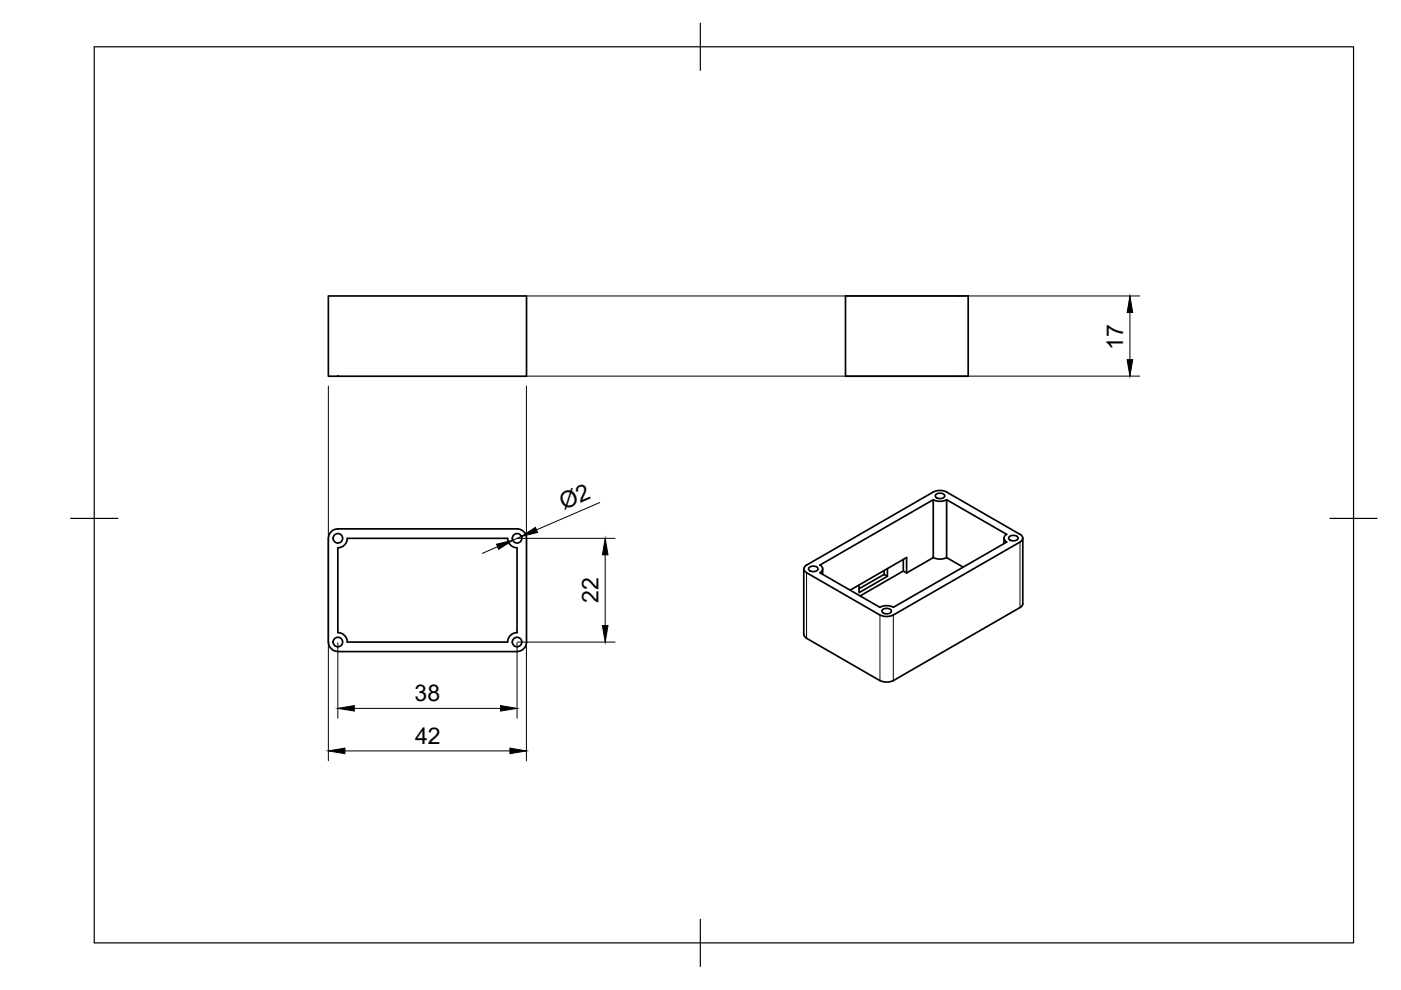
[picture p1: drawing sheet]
<svg xmlns="http://www.w3.org/2000/svg" width="297mm" height="210mm" viewBox="0 0 297 210" stroke-linecap="round" stroke-linejoin="round" font-family="sans-serif">
<defs><g id="words">
<g font-size="4.9">
<text x="238.2" y="74.1" transform="rotate(-90 238.2 74.1)">17</text>
<text x="119.5" y="108.2" transform="rotate(-24 119.5 108.2)">Ø2</text>
<text x="126.9" y="127.8" transform="rotate(-90 126.9 127.8)">22</text>
<text x="87.9" y="148.7">38</text>
<text x="88" y="157.8">42</text>
</g>
</g></defs>
<!-- layer: Visible -->
<g fill="none" stroke="#000" stroke-width=".36">
<path d="M69.6 62.8h42v17h-42zM179.3 62.8h26v17h-26zM69.6 114.1v22M71.6 112.1h38a2 2 0 0 1 2 2v22a2 2 0 0 1-2 2h-38M71.6 116.1v18M71.6 116.1a2 2 0 0 0 2-2h34a2 2 0 0 0 2 2v18M71.6 112.1a2 2 0 0 0-2 2M173.8 119.8l24.1-13.8v12.2l-5.7 3.3M173.8 119.8a.86 .86 0 0 1 .6 .8 .86 .86 0 0 1-.6 .8M191.5 118.6v2.5l.7 .4M197.9 106l1.4 .3 1.4-.3M197.9 118.2l1.4 .3 1.4-.3"/>
<path d="M198.4 104.9a1.25 1.25 0 0 1 1.9 .2 1.16 1.16 0 0 1-2 0zM200.7 104.3l15.6 9M200.7 104.3l-1.4-.3-1.4 .3-26.9 15.5M212.9 114.1v1.1M213.4 113.3a.88 .88 0 0 0-.5 .8 .88 .88 0 0 0 .5 .8l-24 13.8-1.4-.3-1.4 .3-12.8-7.3M213.4 113.3l-12.7-7.3v12.2l3.5 2M213.9 113.9a1.25 1.25 0 0 1 2 .2 1.16 1.16 0 0 1-2.1 0zM216.3 113.3a.88 .88 0 0 1 .5 .8 .88 .88 0 0 1-.5 .8l-26.9 15.5-.9 .3h-1l-.9-.3-15.6-9a.87 .87 0 0 1-.6-.8 .87 .87 0 0 1 .6-.8M216.9 114.1v13.9l-.2 .4-27.3 15.9M69.6 136.1a2 2 0 0 0 2 2M71.6 134.1a2 2 0 0 1 2 2h34a2 2 0 0 1 2-2M170.4 120.6v13.9l.2 .5 16 9.3"/>
<path d="M171.5 120.4a1.25 1.25 0 0 1 1.9 .2 1.16 1.16 0 0 1-2 0zM174.4 120.6v1.2M187.1 129.3a1.25 1.25 0 0 1 1.9 .3 1.16 1.16 0 0 1-2 0zM187.5 121v.8M188.2 120.6v1.6l-6.1 3.5v-1.7M188.2 122.2l-.7-.4-5.4 3M191.5 121.1l-9.1 5.3M192.2 121.5v-3.3l-12 6.9M186.6 144.3l1.4 .3 1.4-.3"/>
<circle cx="71.6" cy="114.1" r="1.01"/>
<circle cx="109.6" cy="114.1" r="1.01"/>
<circle cx="71.6" cy="136.1" r="1.01"/>
<circle cx="109.6" cy="136.1" r="1.01"/>
</g>
<!-- layer: Visible Narrow -->
<path d="M216.3 114.9v13.9M171 121.4v13.9M186.6 130.4v13.9M189.4 130.4v13.9" fill="none" stroke="#000" stroke-width=".21"/>
<!-- layer: Border -->
<path d="M20 9.9h267v190h-267zM148.5 4.9v10M15 109.9h10M282 109.9h10M148.5 194.9v10" fill="none" stroke="#000" stroke-width=".25"/>
<!-- layer: Dimensions -->
<g fill="none" stroke="#000" stroke-width=".21">
<path d="M111.7 62.8h130M111.7 79.7h130M239.6 66.3v10M69.6 81.8v79.5M111.6 81.8v79.5M105.5 115.9l-3.2 1.4M109.7 114.1h20.7M110.5 113.7l-1.8 .8M127.2 106.5l-13.5 5.8M128.3 117.6v15M71.6 136.2v16.1M109.6 136.2v16.1"/>
<path d="M109.7 136.1h20.7M73.1 159.2h35M75.1 150.2h31"/>
</g>
<path d="M239.6 62.8l.6 3.5h-1.2zM239 76.3h1.2l-.6 3.4zM105.3 115.4l3.4-.9-3 2zM110.5 113.7l3-1.9 .5 1.1zM128.3 114.1l.6 3.5h-1.2zM127.7 132.6h1.2l-.6 3.5zM69.6 159.2l3.5-.6v1.2zM71.6 150.2l3.5-.6v1.2zM106.1 149.6l3.5 .6-3.5 .6zM108.1 158.6l3.5 .6-3.5 .6z" fill="#000" stroke="#000" stroke-width=".21"/>
<use href="#words"/>
</svg>
